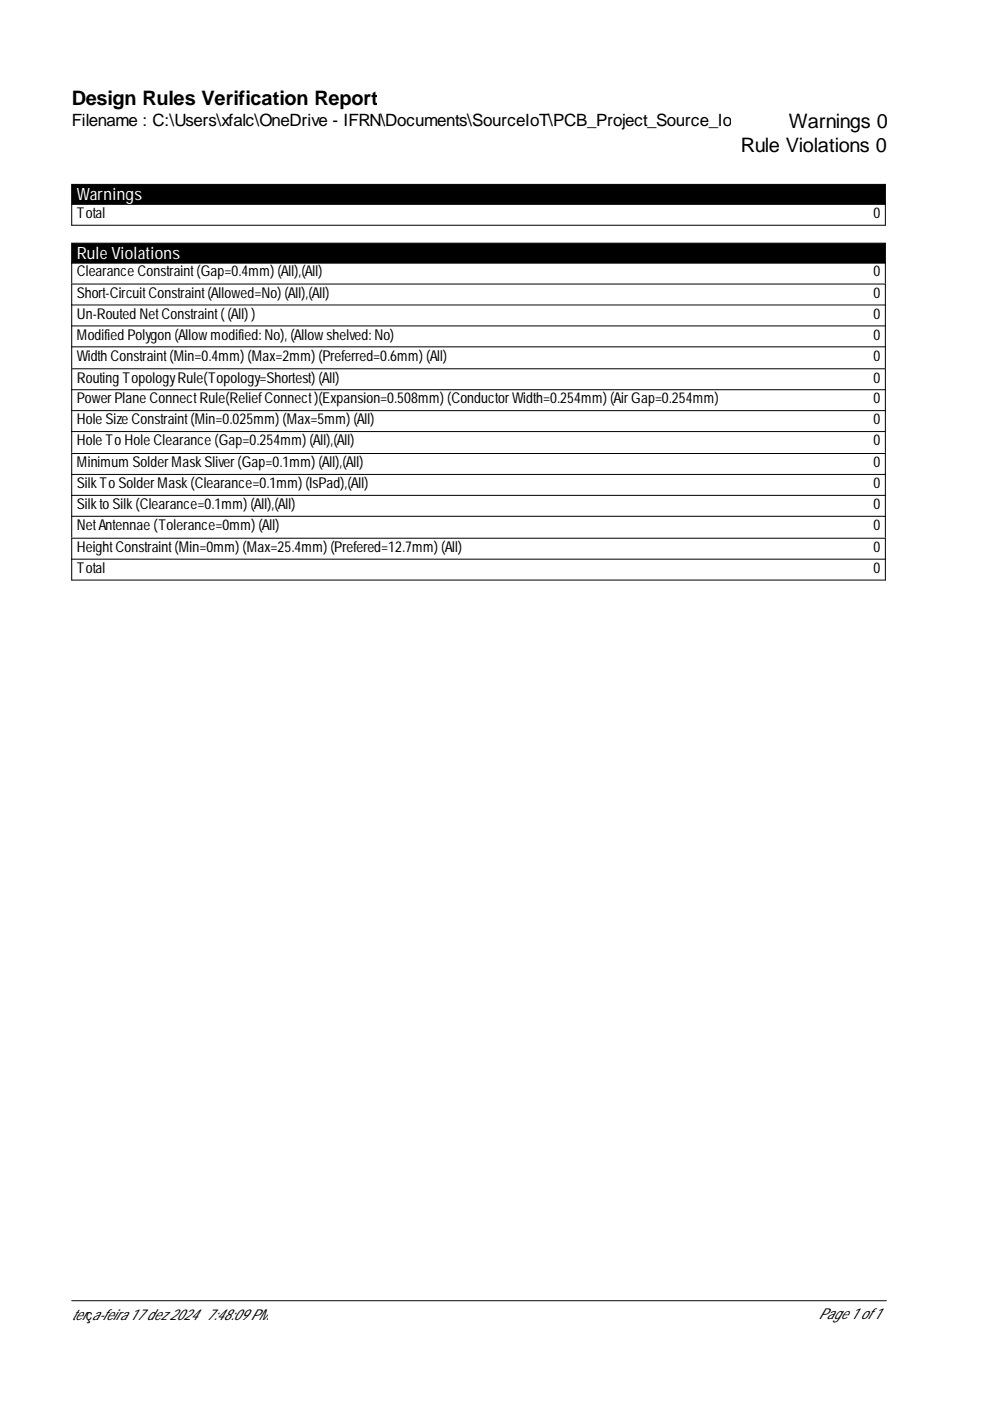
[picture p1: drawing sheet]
<svg xmlns="http://www.w3.org/2000/svg" width="210mm" height="297mm" viewBox="0 0 210 297" stroke-linecap="round" stroke-linejoin="round" font-family="sans-serif">
<defs><g id="words">
<g font-size="4.2">
<text x="15.2" y="22.2">Design Rules Verification Report</text>
<text x="167.2" y="27.1">Warnings 0</text>
<text x="157.1" y="32.1">Rule Violations 0</text>
</g>
<text font-size="3.6" x="15.2" y="26.7">Filename : C:\Users\xfalc\OneDrive - IFRN\Documents\SourceIoT\PCB_Project_Source_Io</text>
<g font-size="3.6" fill="#fff">
<text x="16.3" y="42.4">Warnings</text>
<text x="16.3" y="54.9">Rule Violations</text>
</g>
<g font-size="3.2">
<text x="16.3" y="46.2">Total</text>
<text x="185.2" y="46.2">0</text>
<text x="16.3" y="58.5">Clearance Constraint(Gap=0.4mm) (All),(All)</text>
<text x="185.2" y="58.5">0</text>
<text x="16.3" y="63.1">Short-CircuitConstraint(Allowed=No) (All),(All)</text>
<text x="185.2" y="63.1">0</text>
<text x="16.3" y="67.6">Un-Routed NetConstraint((All) )</text>
<text x="185.2" y="67.6">0</text>
<text x="16.3" y="72">Modified Polygon (Allowmodified: No), (Allowshelved: No)</text>
<text x="16.3" y="76.5">Width Constraint(Min=0.4mm) (Max=2mm) (Preferred=0.6mm) (All)</text>
<text x="185.2" y="72">0</text>
<text x="185.2" y="76.5">0</text>
<text x="16.3" y="81.1">Routing TopologyRule(Topology=Shortest) (All)</text>
<text x="185.2" y="81.1">0</text>
<text x="16.3" y="85.5">PowerPlane ConnectRule(ReliefConnect)(Expansion=0.508mm) (ConductorWidth=0.254mm) (AirGap=0.254mm)</text>
<text x="16.3" y="90">Hole Size Constraint(Min=0.025mm) (Max=5mm) (All)</text>
<text x="185.2" y="85.5">0</text>
<text x="185.2" y="90">0</text>
<text x="16.3" y="94.4">Hole ToHole Clearance (Gap=0.254mm) (All),(All)</text>
<text x="185.2" y="94.4">0</text>
<text x="16.3" y="99.1">MinimumSolderMaskSliver(Gap=0.1mm) (All),(All)</text>
<text x="185.2" y="99.1">0</text>
<text x="16.3" y="103.5">SilkToSolderMask(Clearance=0.1mm) (IsPad),(All)</text>
<text x="16.3" y="107.9">SilktoSilk(Clearance=0.1mm) (All),(All)</text>
<text x="185.2" y="103.5">0</text>
<text x="185.2" y="107.9">0</text>
<text x="16.3" y="112.4">NetAntennae (Tolerance=0mm) (All)</text>
<text x="185.2" y="112.4">0</text>
<text x="16.3" y="117">HeightConstraint(Min=0mm) (Max=25.4mm) (Prefered=12.7mm) (All)</text>
<text x="185.2" y="117">0</text>
<text x="16.3" y="121.5">Total</text>
<text x="185.2" y="121.5">0</text>
<text x="15.2" y="279.9">terça-feira 17dez 2024</text>
<text x="43.8" y="279.9">7:48:09PM</text>
<text x="173.6" y="279.7">Page 1 of1</text>
</g>
</g></defs>
<path d="M15.2 39.1h172.5v4.2h-172.5zM15.2 51.6h172.5v4.2h-172.5z" fill="#000" stroke="#000" stroke-width=".21"/>
<g fill="none" stroke="#000" stroke-width=".21">
<path d="M15.2 43.3v4.5h172.5v-4.5M15.2 55.6v4.4M187.7 55.6v4.4M15.2 78v-17.8h172.5v17.8M15.2 64.7h172.5M15.2 69.1h172.5M15.2 73.5h172.5M15.2 95.9v-17.7h172.5v17.7M15.2 82.6h172.5M15.2 87.1h172.5M15.2 91.5h172.5M15.2 113.9v-17.7h172.5v17.7"/>
<path d="M15.2 114.1h172.5v8.9h-172.5zM15.2 100.6h172.5M15.2 105h172.5M15.2 109.5h172.5M15.2 118.6h172.5M15.2 275.8h172.7"/>
</g>
<use href="#words"/>
</svg>
